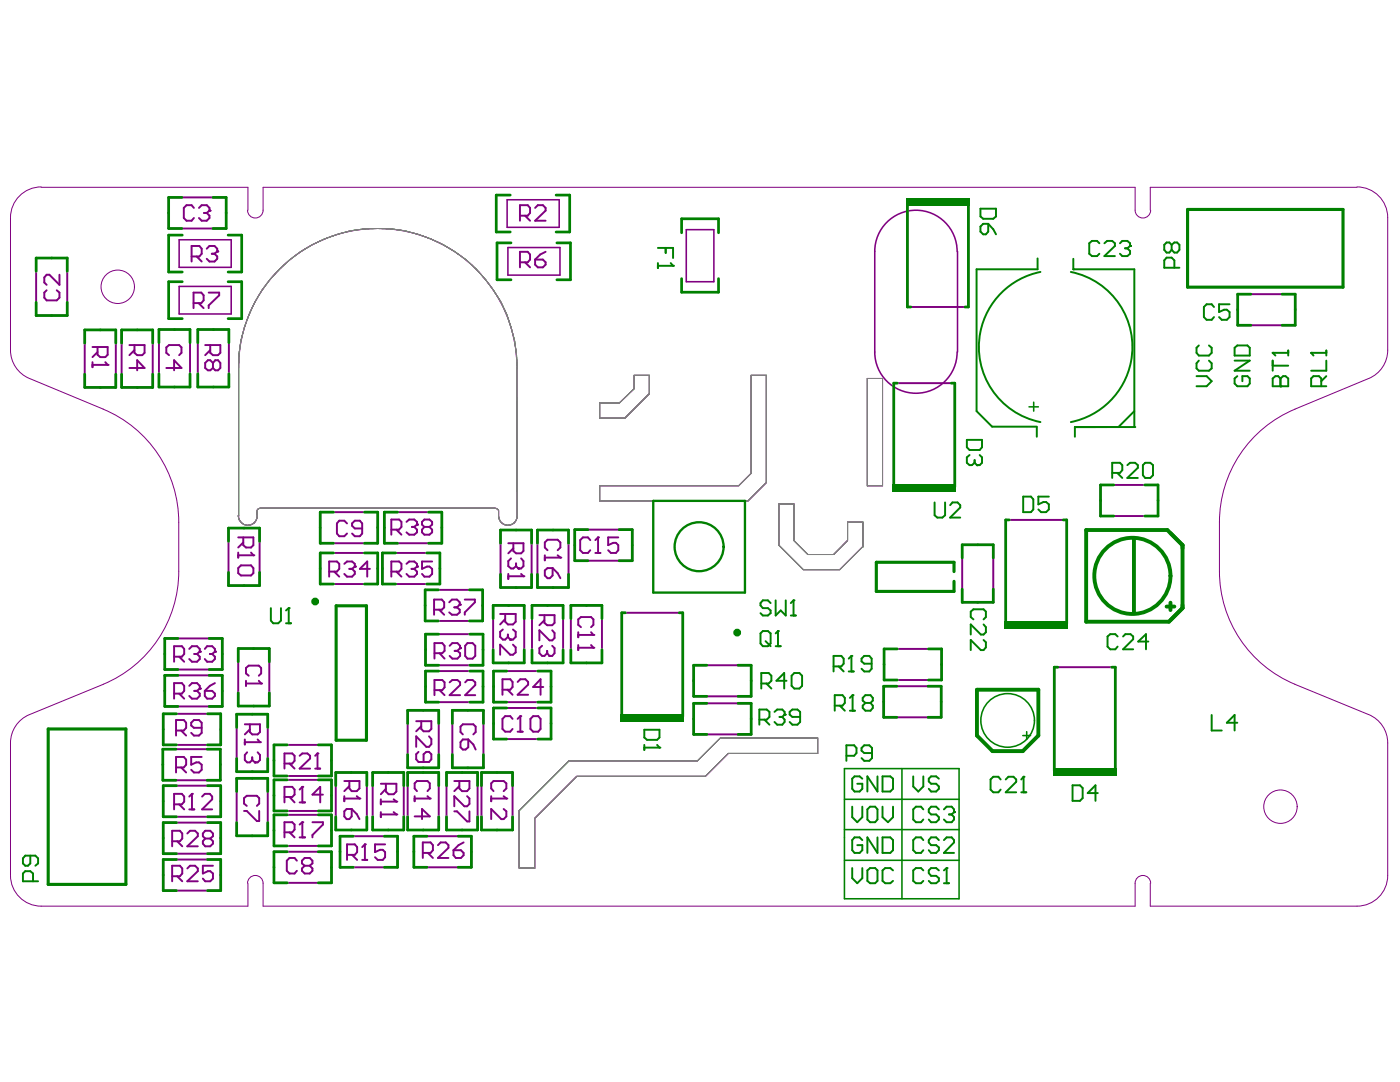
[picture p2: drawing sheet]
<svg xmlns="http://www.w3.org/2000/svg" width="279mm" height="216mm" viewBox="0 0 279 216" stroke-linecap="round" stroke-linejoin="round" font-family="sans-serif">
<path d="M55.8 53.7a27.7 27.7 0 0 1 30.2-6 27.7 27.7 0 0 1 17.1 25.7l.1 29.6a1.86 1.86 0 0 1-1.8 1.8 1.86 1.86 0 0 1-1.9-1.8v-1a.66 .66 0 0 0-.6-.6h-47a.66 .66 0 0 0-.6 .6 1.95 1.95 0 0 1-1.3 2.7 1.95 1.95 0 0 1-2.5-1.7l.1-29.6a27.4 27.4 0 0 1 8.2-19.7zM173.1 75.5h3v21.4h-3zM119.7 80.4h3.9l3-2.9v-2.6h3v3.6l-4.9 4.9h-5zM119.7 96.9h27.7l2.5-2.5v-19.5h3v21.4l-3.6 3.6h-29.6zM155.4 100.6h3v7.3l2.8 2.7h5.2l2.7-2.7v-3.7h3.1v4.9l-4.6 4.6h-7.3l-4.9-4.9zM103.6 161.7l9.9-9.9h25.7l4.6-4.6h19.4v3.1h-17.9l-4.5 4.6h-25.7l-8.4 8.4v9.9h-3.1z" fill="none" stroke="#808080" stroke-width=".2"/>
<g fill="none" stroke="#800080" stroke-width=".2">
<path d="M8.2 37.3a6.1 6.1 0 0 0-6.1 6.1v26.5a6.1 6.1 0 0 0 3.8 5.6l14.7 6.1a24.4 24.4 0 0 1 15.1 22.6v9.8a24.5 24.5 0 0 1-15.1 22.5l-14.7 6.1a6.1 6.1 0 0 0-3.8 5.6v26.5a6.1 6.1 0 0 0 6.1 6.1h41.3v-4.6M8.2 37.4h41.3v4.6M270.8 37.3a6.1 6.1 0 0 1 6.1 6.1v26.5a6.1 6.1 0 0 1-3.7 5.6l-14.8 6.1M270.8 37.4h-41.2v4.6M49.4 42a1.55 1.55 0 0 0 1.6 1.5 1.55 1.55 0 0 0 1.5-1.5v-4.6h174v4.6a1.55 1.55 0 0 0 1.6 1.5 1.55 1.55 0 0 0 1.5-1.5M173.1 75.5h3v21.4h-3zM119.7 80.4h3.9l3-2.9v-2.6h3v3.6l-4.9 4.9h-5zM119.7 96.9h27.7l2.5-2.5v-19.5h3v21.4l-3.6 3.6h-29.6zM258.4 81.6a24.4 24.4 0 0 0-15 22.6v9.8a24.4 24.4 0 0 0 15 22.5M51.3 103v-1a.62 .62 0 0 1 .6-.6h47a.62 .62 0 0 1 .6 .6 2.12 2.12 0 0 0 1.9 2.8 1.86 1.86 0 0 0 1.8-1.8M51.3 103a1.86 1.86 0 0 1-1.8 1.8 1.86 1.86 0 0 1-1.9-1.8v-29.6a27.8 27.8 0 0 1 27.8-27.8 27.8 27.8 0 0 1 27.7 27.8v29.6M155.4 100.6h3v7.3l2.8 2.7h5.2l2.7-2.7v-3.7h3.1v4.9l-4.6 4.6h-7.3l-4.9-4.9z"/>
<path d="M258.4 136.5l14.8 6.1a6.1 6.1 0 0 1 3.7 5.6v26.5a6.1 6.1 0 0 1-6.1 6.1h-41.2v-4.6M49.4 176.2a1.55 1.55 0 0 1 1.6-1.5 1.55 1.55 0 0 1 1.5 1.5v4.6h174v-4.6a1.55 1.55 0 0 1 1.6-1.5 1.55 1.55 0 0 1 1.5 1.5M103.6 161.7l9.9-9.9h25.7l4.6-4.6h19.4v3.1h-17.9l-4.5 4.6h-25.7l-8.4 8.4v9.9h-3.1z"/>
<circle cx="23.5" cy="57.2" r="3.3"/>
<circle cx="255.5" cy="161" r="3.3"/>
</g>
<path d="M101.2 39.9h10.4v5.5h-10.4zM35.8 47.8h10.3v5.5h-10.3zM35.8 57.1h10.3v5.6h-10.3zM101.4 49.4h10.4v5.5h-10.4zM137 45.8h5.5v10.4h-5.5zM174.6 50.2v20M191.1 50.2v20" fill="none" stroke="#800080" stroke-width=".31"/>
<g fill="none" stroke="#800080" stroke-width=".39">
<path d="M33.7 39.4h11.4v6.2h-11.4zM7.2 51.5h6.2v11.5h-6.2zM181.1 40.6v20.7h12.2v-20.7M247 58.7h11.5v6.2h-11.5zM16.9 65.8h6.2v11.5h-6.2zM24.3 65.8h6.2v11.5h-6.2zM31.7 65.8h6.2v11.4h-6.2zM39.5 65.8h6.2v11.4h-6.2zM178.4 97.2v-20.7h12.2v20.7M219.6 96.8h11.5v6.2h-11.5zM45.6 105.4h6.2v11.4h-6.2zM63.9 102.2h11.5v6.2h-11.5z"/>
<path d="M63.9 110.3h11.5v6.2h-11.5zM76.3 110.3h11.5v6.2h-11.5zM76.7 102.2h11.5v6.2h-11.5zM84.8 117.7h11.5v6.2h-11.5zM99.9 105.8h6.2v11.4h-6.2zM107.3 105.8h6.2v11.4h-6.2zM114.7 105.7h11.5v6.2h-11.5zM192 108.7h6.2v11.5h-6.2zM32.9 127.4h11.5v6.2h-11.5zM32.9 134.8h11.5v6.2h-11.5zM47.5 129.4h6.2v11.5h-6.2zM84.9 126.5h11.5v6.2h-11.5z"/>
<path d="M84.9 133.9h11.5v6.2h-11.5zM98.4 120.8h6.2v11.5h-6.2zM98.5 133.9h11.5v6.2h-11.5zM106.2 120.8h6.2v11.5h-6.2zM113.9 120.8h6.2v11.5h-6.2zM138.4 132.7h11.5v6.2h-11.5zM176.4 136.9h11.4v6.2h-11.4zM176.4 129.5h11.5v6.2h-11.5zM200.7 124.4v-20.7h12.2v20.7M32.5 149.5h11.5v6.2h-11.5zM32.6 142.4h11.5v6.2h-11.5zM32.6 156.8h11.5v6.2h-11.5z"/>
<path d="M47.2 142.5h6.2v11.5h-6.2zM47.2 155.3h6.2v11.5h-6.2zM54.7 148.6h11.5v6.2h-11.5zM54.7 155.6h11.5v6.2h-11.5zM67 154.1h6.2v11.5h-6.2zM74.4 154.1h6.2v11.5h-6.2zM81.4 141.7h6.2v11.5h-6.2zM81.4 154.1h6.2v11.5h-6.2zM89.1 154.1h6.2v11.5h-6.2zM90.3 141.7h6.2v11.5h-6.2zM96.1 154.1h6.2v11.5h-6.2zM98.5 141.3h11.5v6.2h-11.5z"/>
<path d="M124.1 143v-20.7h12.2v20.7M138.4 140.3h11.5v6.2h-11.5zM210.4 153.8v-20.7h12.2v20.7M32.6 164.1h11.5v6.2h-11.5zM32.6 171.5h11.5v6.2h-11.5zM54.7 162.6h11.5v6.2h-11.5zM54.7 170h11.5v6.2h-11.5zM67.9 166.9h11.4v6.2h-11.4zM82.6 166.9h11.5v6.2h-11.5z"/>
</g>
<g fill="#800080">
<path d="M123.9 142.4h12.7v1.6h-12.7z" fill-rule="evenodd"/>
<path d="M200.5 123.9h12.7v1.6h-12.7z" fill-rule="evenodd"/>
<path d="M178.1 96.6h12.8v1.6h-12.8z" fill-rule="evenodd"/>
<path d="M180.9 39.5h12.7v1.6h-12.7z" fill-rule="evenodd"/>
<path d="M210.2 153.3h12.7v1.5h-12.7z" fill-rule="evenodd"/>
</g>
<path d="M68.7 155.8h3v1.5l-.5 .6h-1l-.5-.6v-1.5M68.7 158.9v1M68.7 159.3h3M69.7 156.9l-1 1" fill="none" stroke="#800080" stroke-width=".39"/>
<circle cx="71.7" cy="159.3" r=".19" fill="#800080"/>
<path d="M71.2 158.9l.5 .4M76 156.4h3.1v1.5l-.5 .6h-1l-.6-.6v-1.5M76 159.5v1M76 160h3.1M77 157.4l-1 1.1M68.7 161.9l.5-.5h1v1.5l-.5 .5h-.5l-.5-.5zM70.2 161.4l1 1 .5 1" fill="none" stroke="#800080" stroke-width=".39"/>
<circle cx="79.1" cy="160" r=".19" fill="#800080"/>
<path d="M78.6 159.5l.5 .5M76 162v1.1M76 162.5h3.1" fill="none" stroke="#800080" stroke-width=".39"/>
<circle cx="79.1" cy="162.5" r=".19" fill="#800080"/>
<path d="M82.8 158.9v1M82.8 159.3h3M83.2 157.9l-.4-.6v-1l.4-.5h2.1l.5 .5v1l-.5 .6M78.6 162l.5 .5" fill="none" stroke="#800080" stroke-width=".39"/>
<circle cx="85.8" cy="159.3" r=".19" fill="#800080"/>
<path d="M18.5 69.2h3v1.6l-.5 .5h-1l-.5-.5v-1.6M18.5 72.3v1M18.5 72.8h3M19.5 70.2l-1 1.1M85.3 158.9l.5 .4M82.8 162.9h3l-1.6-1.5v2" fill="none" stroke="#800080" stroke-width=".39"/>
<circle cx="21.5" cy="72.8" r=".19" fill="#800080"/>
<path d="M21 72.3l.5 .5M25.8 68.9h3.1v1.5l-.5 .5h-1l-.6-.5v-1.5M25.8 73.4h3.1l-1.5-1.5v2M26.8 69.9l-1 1M99.8 122.5h3.1v1.6l-.5 .5h-1l-.6-.5v-1.6M100.8 123.5l-1 1.1M102.4 125.6l.5 .5v1l-.5 .5h-.6" fill="none" stroke="#800080" stroke-width=".39"/>
<circle cx="101.8" cy="127.6" r=".19" fill="#800080"/>
<g fill="none" stroke="#800080" stroke-width=".39">
<path d="M69.3 104.4l-.6-.5h-1l-.5 .5v2.1l.5 .5h1l.6-.5M72.3 105.4h-1.5l-.5-.5v-.5l.5-.5h1l.5 .5v2.1l-.5 .5h-1l-.5-.5M78.1 105.7h1.5l.5-.6v-1l-.5-.4h-1.5v3M79.1 105.7l1 1M81.1 104.1l.6-.4h1l.5 .4v.6M100.4 125.6l-.6 .5v1l.6 .5h.4l.6-.5M101.4 127.1l.4 .5M101.4 126.6v.5M102.4 128.6l.5 .6v1l-.5 .4h-.6l-2-2v2M59.3 171.7l-.5-.5h-1l-.6 .5v2.1l.6 .5h1l.5-.5M60.8 172.7l-.5-.4v-.6l.5-.5h1l.6 .5v.6l-.6 .4M60.8 172.7l-.5 .6v.5l.5 .5h1l.6-.5v-.5l-.6-.6"/>
<path d="M60.8 172.7h1"/>
</g>
<circle cx="83.2" cy="104.7" r=".19" fill="#800080"/>
<g fill="none" stroke="#800080" stroke-width=".39">
<path d="M9.3 57.9l-.5 .5v1l.5 .5h2l.6-.5v-1l-.6-.5M11.9 54.8v2l-2.1-2h-.5l-.5 .6v1l.5 .4M103.8 43h1.5l.5-.5v-1l-.5-.6h-1.5v3.1M104.8 43l1 1M106.8 41.5l.5-.6h1l.6 .6v.5l-2.1 2h2.1M82.2 105.1h.5M82.7 105.1l.5 .6v.5l-.5 .5h-1l-.6-.5M83.2 104.7l-.5 .4M84.7 105.1h1M84.7 105.1l-.5 .6v.5l.5 .5h1l.5-.5v-.5l-.5-.6M84.7 105.1l-.5-.4v-.6l.5-.4h1l.5 .4v.6l-.5 .4M56.8 152.4h1.5l.5-.6v-1l-.5-.5h-1.5v3.1"/>
<path d="M57.8 152.4l1 1M59.8 150.8l.5-.5h1l.6 .5v.5l-2.1 2.1h2.1M62.9 153.4h1M63.4 150.3v3.1M48.7 161.8h.5l2.1 2h.4v-2M49.2 160.8l-.5-.5v-1l.5-.5h2.1l.4 .5v1l-.4 .5"/>
</g>
<circle cx="63.4" cy="150.3" r=".19" fill="#800080"/>
<path d="M49.1 135.8v1.1M49.1 136.4h3M49.6 134.8l-.5-.4v-1.1l.5-.5h2.1l.4 .5v1.1l-.4 .4M63.4 150.3l-.5 .5" fill="none" stroke="#800080" stroke-width=".39"/>
<circle cx="52.1" cy="136.4" r=".19" fill="#800080"/>
<path d="M47.5 107.2h3.1v1.6l-.5 .4h-1l-.6-.4v-1.6M47.5 110.3v1M47.5 110.8h3.1M48.5 108.2l-1 1M51.7 135.8l.4 .6" fill="none" stroke="#800080" stroke-width=".39"/>
<circle cx="50.6" cy="110.8" r=".19" fill="#800080"/>
<path d="M47.5 113.4l.6-.6h2l.5 .6v1l-.5 .4h-2l-.6-.4zM50.1 110.3l.5 .5M69.3 170.6h1.5l.5-.6v-1l-.5-.5h-1.5v3.1M70.3 170.6l1 1M72.3 171.6h1M72.8 168.5v3.1" fill="none" stroke="#800080" stroke-width=".39"/>
<circle cx="72.8" cy="168.5" r=".19" fill="#800080"/>
<path d="M65.7 114.1h1.5l.5-.6v-1l-.5-.5h-1.5v3.1M66.7 114.1l1 1M68.7 112.5l.6-.5h1l.5 .5v.5M72.8 168.5l-.5 .5M76.9 168.5h-2.1v1.5l1-.4h.6l.5 .4v1l-.5 .6h-1l-.6-.6" fill="none" stroke="#800080" stroke-width=".39"/>
<circle cx="70.8" cy="113" r=".19" fill="#800080"/>
<path d="M69.7 113.5h.6M70.3 113.5l.5 .6v.4l-.5 .6h-1l-.6-.6M70.8 113l-.5 .5M73.8 113.5h-2l1.5-1.5v3.1M78.1 114.1h1.5l.5-.6v-1l-.5-.5h-1.5v3.1M79.1 114.1l1 1M81.1 112.5l.6-.5h1l.5 .5v.5" fill="none" stroke="#800080" stroke-width=".39"/>
<circle cx="83.2" cy="113" r=".19" fill="#800080"/>
<path d="M82.1 113.5h.6M82.7 113.5l.5 .6v.4l-.5 .6h-1l-.6-.6M83.2 113l-.5 .5M86.2 112h-2v1.5l1-.5h.5l.5 .5v1l-.5 .6h-1l-.5-.6M98 158.9v1M98 159.3h3.1M98.5 157.9l-.5-.6v-1l.5-.5h2l.6 .5v1l-.6 .6" fill="none" stroke="#800080" stroke-width=".39"/>
<circle cx="101.1" cy="159.3" r=".19" fill="#800080"/>
<path d="M90.7 155.8h3v1.5l-.5 .6h-1l-.5-.6v-1.5M91.7 156.9l-1 1M93.2 158.9l.5 .4v1.1l-.5 .5h-.5l-2-2v2M100.5 158.9l.6 .4M102.3 143.4l-.5-.5h-1l-.5 .5v2.1l.5 .5h1l.5-.5M103.3 146h1M103.8 142.9v3.1M90.7 161.9h.5l2 2h.5v-2M100.5 161.4l.6 .5v1l-.6 .5h-.5l-2-2v2" fill="none" stroke="#800080" stroke-width=".39"/>
<circle cx="103.8" cy="142.9" r=".19" fill="#800080"/>
<path d="M108.7 110.8v1M108.7 111.3h3.1M109.3 109.8l-.6-.6v-1l.6-.5h2l.5 .5v1l-.5 .6M100.3 137.6h1.5l.5-.5v-1l-.5-.6h-1.5v3.1M101.3 137.6l1 1M103.3 136.1l.5-.6h1.1l.5 .6v.5l-2.1 2h2.1M108.4 137.1h-2l1.5-1.6v3.1M103.8 142.9l-.5 .5M105.9 143.4l.5-.5h1l.5 .5v2.1l-.5 .5h-1l-.5-.5z" fill="none" stroke="#800080" stroke-width=".39"/>
<circle cx="111.8" cy="111.3" r=".19" fill="#800080"/>
<path d="M101.4 108.4h3.1v1.5l-.5 .5h-1l-.6-.5v-1.5M102.4 109.4l-1 1M104 111.4l.5 .6v1l-.5 .4h-.5M108.7 113.8l.6-.4h1v1.4l-.6 .6h-.4l-.6-.6zM110.3 113.4l1 1 .5 1M111.3 110.8l.5 .5" fill="none" stroke="#800080" stroke-width=".39"/>
<circle cx="103.5" cy="113.4" r=".19" fill="#800080"/>
<path d="M101.4 114.5v1M101.4 115h3.1M102 111.4l-.6 .6v1l.6 .4h.4l.6-.4M103 113l.5 .4M103 112.4v.6" fill="none" stroke="#800080" stroke-width=".39"/>
<circle cx="104.5" cy="115" r=".19" fill="#800080"/>
<path d="M103.8 52.3h1.5l.5-.5v-1l-.5-.6h-1.5v3.1M104.8 52.3l1 1M106.8 51.8h1.5l.6 .5v.5l-.6 .5h-1l-.5-.5zM108.9 50.2l-1.1 .6-1 1M104 114.5l.5 .5M117.8 107.8l-.5-.6h-1l-.5 .6v2l.5 .5h1l.5-.5M118.8 110.3h1M119.4 107.2v3.1" fill="none" stroke="#800080" stroke-width=".39"/>
<circle cx="119.4" cy="107.2" r=".19" fill="#800080"/>
<path d="M33.2 73.4h3l-1.5-1.5v2M33.7 70.9l-.5-.5v-1.1l.5-.4h2.1l.4 .4v1.1l-.4 .5M119.4 107.2l-.6 .6M123.4 107.2h-2v1.6l1-.5h.5l.5 .5v1l-.5 .5h-1l-.5-.5M48.9 144.5h3v1.6l-.5 .4h-1.1l-.4-.4v-1.6M48.9 147.6v1M48.9 148.1h3M49.9 145.5l-1 1" fill="none" stroke="#800080" stroke-width=".39"/>
<circle cx="51.9" cy="148.1" r=".19" fill="#800080"/>
<path d="M51.4 147.6l.5 .5M51.4 150.1l.5 .6v1l-.5 .4h-.5" fill="none" stroke="#800080" stroke-width=".39"/>
<circle cx="50.9" cy="152.1" r=".19" fill="#800080"/>
<g fill="none" stroke="#800080" stroke-width=".39">
<path d="M40.9 68.9h3.1v1.5l-.5 .5h-1l-.5-.5v-1.5M42 69.9l-1.1 1M42.5 72.4l.5-.5h.5l.5 .5v1l-.5 .5h-.5l-.5-.5M42.5 72.4l-.5-.5h-.5l-.6 .5v1l.6 .5h.5l.5-.5M42.5 72.4v1M107.6 122.7h3.1v1.6l-.5 .5h-1l-.5-.5v-1.6M108.7 123.7l-1.1 1.1M110.2 125.8l.5 .5v1l-.5 .5h-.5l-2.1-2v2M110.2 128.9l.5 .4v1l-.5 .6h-.5M49.3 150.1l-.4 .6v1l.4 .4h.6l.4-.4M50.3 151.7l.6 .4M50.3 151.1v.6"/>
<path d="M83.1 143.9h3v1.6l-.5 .4h-1.1l-.4-.4v-1.6M83.5 150l-.4 .5v1l.4 .5h2.1l.5-.5v-1l-.5-.5h-.5l-.6 .5v1.5M84.1 144.9l-1 1M85.6 146.9l.5 .6v1l-.5 .5h-.5l-2-2.1v2.1M92.4 146.5l-.5-.4v-1.1l.5-.5h2.1l.4 .5v1.1l-.4 .4M92.4 147.6h1.1v1.5l-.6 .5h-.5l-.5-.5v-1zM93.5 147.6l1 1 .4 1"/>
</g>
<circle cx="109.7" cy="130.9" r=".19" fill="#800080"/>
<path d="M108.2 128.9l-.6 .4v1l.6 .6h.5l.5-.6M109.2 130.3l.5 .6M109.2 129.9v.4M115.4 126.2v1M115.4 126.7h3M115.9 125.1l-.5-.4v-1.1l.5-.5h2.1l.4 .5v1.1l-.4 .4" fill="none" stroke="#800080" stroke-width=".39"/>
<circle cx="118.4" cy="126.7" r=".19" fill="#800080"/>
<path d="M115.4 128.7v1M115.4 129.3h3M118 126.2l.4 .5" fill="none" stroke="#800080" stroke-width=".39"/>
<circle cx="118.4" cy="129.3" r=".19" fill="#800080"/>
<path d="M118 128.7l.4 .6M56.8 166.1h1.5l.5-.6v-1l-.5-.4h-1.5v3M57.8 166.1l1 1M59.8 167.1h1.1M60.3 164.1v3" fill="none" stroke="#800080" stroke-width=".39"/>
<circle cx="60.3" cy="164.1" r=".19" fill="#800080"/>
<path d="M38.3 158.4v3.1M34.4 167.9h1.5l.5-.6v-1l-.5-.5h-1.5v3.1M34.7 160.5h1.6l.5-.5v-1.1l-.5-.5h-1.6v3.1M35.4 167.9l1 1M35.8 160.5l1 1M37.4 166.3l.5-.5h1l.6 .5v.6l-2.1 2h2.1M37.8 161.5h1M40.9 167.3l-.4-.4v-.6l.4-.5h1.1l.5 .5v.6l-.5 .4M40.9 167.3l-.4 .6v.4l.4 .6h1.1l.5-.6v-.4l-.5-.6M40.9 167.3h1.1M60.3 164.1l-.5 .4M62.4 164.1h2v.4l-2 2.1v.5" fill="none" stroke="#800080" stroke-width=".39"/>
<circle cx="38.3" cy="158.4" r=".19" fill="#800080"/>
<path d="M86.7 130.3h1.6l.4-.4v-1l-.4-.6h-1.6v3.1M87.7 130.3l1 1.1M89.7 128.9l.6-.6h1l.5 .6v.4M38.3 158.4l-.5 .5M40.3 158.9l.6-.5h1l.4 .5v.6l-2 2h2" fill="none" stroke="#800080" stroke-width=".39"/>
<circle cx="91.8" cy="129.3" r=".19" fill="#800080"/>
<path d="M34.7 131h1.6l.5-.5v-1l-.5-.6h-1.6v3.1M35.8 131l1 1M37.8 129.5l.5-.6h1l.6 .6v.5M90.7 129.9h.6M91.3 129.9l.5 .4v.6l-.5 .5h-1l-.6-.5M91.8 129.3l-.5 .6M93.3 128.3h1l.5 .6v2l-.5 .5h-1l-.5-.5v-2z" fill="none" stroke="#800080" stroke-width=".39"/>
<circle cx="39.9" cy="130" r=".19" fill="#800080"/>
<path d="M38.8 130.5h.5M39.3 130.5l.6 .5v.5l-.6 .5h-1l-.5-.5M39.9 130l-.6 .5M40.9 129.5l.4-.6h1l.6 .6v.5" fill="none" stroke="#800080" stroke-width=".39"/>
<circle cx="42.9" cy="130" r=".19" fill="#800080"/>
<path d="M38.7 41.5l-.5-.6h-1l-.5 .6v2l.5 .5h1l.5-.5M39.7 41.5l.6-.6h1l.5 .6v.5M41.9 130.5h.4M42.3 130.5l.6 .5v.5l-.6 .5h-1l-.4-.5M42.9 130l-.6 .5" fill="none" stroke="#800080" stroke-width=".39"/>
<circle cx="41.8" cy="42" r=".19" fill="#800080"/>
<path d="M40.7 42.5h.6M41.3 42.5l.5 .5v.5l-.5 .5h-1l-.6-.5M41.8 42l-.5 .5M35.1 153.1h1.6l.4-.5v-1l-.4-.6h-1.6v3.1M36.1 153.1l1 1M40.3 151h-2.1v1.6l1-.5h.5l.6 .5v1l-.6 .5h-1l-.5-.5M56.8 159h1.5l.5-.4v-1l-.5-.6h-1.5v3.1M57.8 159l1 1.1M60.3 157v3.1M59.8 160.1h1.1" fill="none" stroke="#800080" stroke-width=".39"/>
<circle cx="60.3" cy="157" r=".19" fill="#800080"/>
<g fill="none" stroke="#800080" stroke-width=".39">
<path d="M34.7 138.4h1.6l.5-.5v-1l-.5-.6h-1.6v3.1M35.8 138.4l1 1M37.8 136.9l.5-.6h1l.6 .6v.5M86.7 137.7h1.6l.4-.5v-1l-.4-.5h-1.6v3M87.7 137.7l1 1M89.7 136.2l.6-.5h1l.5 .5v.5l-2.1 2h2.1M92.8 136.2l.5-.5h1l.5 .5v.5l-2 2h2M35.1 145.8h1.6l.4-.6v-1l-.4-.5h-1.6v3.1M36.1 145.8l1 1M40.3 145.2h-1.6l-.5-.4v-.6l.5-.5h1l.6 .5v2l-.6 .6h-1l-.5-.6M60.3 157l-.5 .6M64.4 158.6h-2l1.5-1.6v3.1"/>
<path d="M84.4 170.2h1.5l.5-.6v-1l-.5-.5h-1.5v3.1M85.4 170.2l1 1M87.4 168.6l.5-.5h1.1l.5 .5v.6l-2.1 2h2.1M90.5 169.6h1.5l.5 .6v.5l-.5 .5h-1l-.5-.5zM92.5 168.1l-1 .5-1 1"/>
</g>
<circle cx="39.9" cy="137.4" r=".19" fill="#800080"/>
<path d="M38.8 137.9h.5M39.3 137.9l.6 .5v.5l-.6 .5h-1l-.5-.5M39.9 137.4l-.6 .5M40.9 137.9h1.4l.6 .5v.5l-.6 .5h-1l-.4-.5zM42.9 136.3l-1 .6-1 1M86.6 121.7h1.6l.4-.5v-1l-.4-.6h-1.6v3.1M87.6 121.7l1 1M89.7 120.2l.5-.6h1l.5 .6v.4" fill="none" stroke="#800080" stroke-width=".39"/>
<circle cx="91.7" cy="120.6" r=".19" fill="#800080"/>
<g fill="none" stroke="#800080" stroke-width=".39">
<path d="M38.2 51.2h1.6l.5-.6v-1l-.5-.5h-1.6v3.1M39.2 51.2l1.1 1M41.3 49.6l.5-.5h1l.6 .5v.6M41.6 58.4h2.1v.5l-2.1 2v.6M38.6 60.5h1.6l.4-.6v-1l-.4-.5h-1.6v3.1M39.6 60.5l1 1M92.8 119.6h2v.6l-2 2v.5M90.7 121.2h.5M91.2 121.2l.5 .5v.5l-.5 .5h-1l-.5-.5M91.7 120.6l-.5 .6M34.4 174.8h1.5l.5-.5v-1l-.5-.6h-1.5v3.2M35.4 174.8l1 1.1"/>
<path d="M37.4 173.3l.5-.6h1l.6 .6v.5l-2.1 2.1h2.1M42.5 172.7h-2v1.6l1-.5h.5l.5 .5v1l-.5 .6h-1.1l-.4-.6"/>
</g>
<circle cx="43.4" cy="50.2" r=".19" fill="#800080"/>
<path d="M42.3 50.6h.5M42.8 50.6l.6 .6v.4l-.6 .6h-1l-.5-.6M43.4 50.2l-.6 .4" fill="none" stroke="#800080" stroke-width=".39"/>
<path d="M174.6 50.2a8.2 8.2 0 0 1 8.2-8.2 8.2 8.2 0 0 1 8.2 8.2M174.6 70.2a8.2 8.2 0 0 0 8.2 8.3 8.2 8.2 0 0 0 8.2-8.3" fill="none" stroke="#800080" stroke-width=".31"/>
<path d="M55.8 53.7a27.7 27.7 0 0 1 30.2-6 27.7 27.7 0 0 1 17.1 25.7l.1 29.6a1.86 1.86 0 0 1-1.8 1.8 1.86 1.86 0 0 1-1.9-1.8v-1a.66 .66 0 0 0-.6-.6h-47a.66 .66 0 0 0-.6 .6 1.95 1.95 0 0 1-1.3 2.7 1.95 1.95 0 0 1-2.5-1.7l.1-29.6a27.4 27.4 0 0 1 8.2-19.7zM173.1 75.5h3v21.4h-3zM119.7 80.4h3.9l3-2.9v-2.6h3v3.6l-4.9 4.9h-5zM119.7 96.9h27.7l2.5-2.5v-19.5h3v21.4l-3.6 3.6h-29.6zM155.4 100.6h3v7.3l2.8 2.7h5.2l2.7-2.7v-3.7h3.1v4.9l-4.6 4.6h-7.3l-4.9-4.9zM103.6 161.7l9.9-9.9h25.7l4.6-4.6h19.4v3.1h-17.9l-4.5 4.6h-25.7l-8.4 8.4v9.9h-3.1z" fill="none" stroke="#808080" stroke-width=".2"/>
<g fill="none" stroke="#008000" stroke-width=".54">
<path d="M99 38.9h2.8M7.2 51.5h3.1M45.5 54.3h2.7M45.5 56.2h2.7M45.5 46.9h2.7M99 46.3h2.8M99.2 55.8h2.8M99.2 48.5h2.8M7.2 60.3v2.7h3.1M13.4 60.3v2.7M16.9 65.8v2.7M20 77.3h3.1"/>
<path d="M20 65.8h3.1v2.7M31.7 77.2h3.1M34.8 65.8h-3.1v2.6M37.9 65.8v2.6M39.5 65.8v2.6M45.5 63.6h2.7M45.7 65.8v2.6M181.1 61.3h.7M192.6 61.3h.7M45.6 114.2v2.6h3.1M45.6 105.4h3.1M51.8 114.2v2.6"/>
<path d="M63.9 116.5h2.6M63.9 108.4h2.6M66.5 110.3h-2.6v3.1M66.5 102.2h-2.6v3.1M75.4 102.2v3.1M75.4 110.3v3.1M76.3 116.5h2.7M76.7 108.4h2.6M79 110.3h-2.7v3.1M79.3 102.2h-2.6v3.1M87.8 110.3v3.1M88.2 102.2v3.1"/>
<path d="M93.7 117.7h2.6M99.9 114.6v2.6h3.1M99.9 105.8h3.1M106.1 114.6v2.6M107.3 114.6v2.6h3.1M107.3 105.8h3.1M113.5 114.6v2.6M114.7 108.8v3.1M126.2 108.8v3.1M195.1 108.7h-3.1v2.6M198.2 108.7v2.6M200.7 103.7h.7"/>
<path d="M212.2 103.7h.7M32.9 133.6h2.6M35.5 134.8h-2.6v3.1M35.5 127.4h-2.6v3.1M44.4 127.4v3.1M44.4 134.8v3.1M47.5 129.4v2.6M50.6 129.4h3.1v2.6M84.8 120.8v3.1M84.9 133.9v3.1M93.8 133.9h2.6v3.1M96.3 120.8v3.1h-2.6"/>
<path d="M107.3 133.9h2.7v3.1M109.3 120.8h-3.1v2.6M112.4 120.8v2.6M113.9 120.8v2.6M120.1 120.8v2.6M124.1 122.3h.7M176.4 136.9h2.6M32.5 152.6v3.1h2.6M32.5 149.5h2.6M32.6 145.5v3.1h2.6M32.6 159.9v3.1h2.6M32.6 156.8h2.6"/>
<path d="M32.6 142.4h2.6M32.9 141h2.6M44 152.6v3.1M44.1 145.5v3.1M44.1 159.9v3.1M50.3 154h3.1M50.3 155.3h3.1M50.3 142.5h3.1M50.6 140.9h3.1M54.7 151.7v3.1M54.7 158.7v3.1M63.5 148.6h2.7"/>
<path d="M63.5 155.6h2.7M66.2 151.7v3.1h-2.7M66.2 158.7v3.1h-2.7M67 154.1v2.7M70.1 154.1h3.1v2.7M77.5 154.1h-3.1v2.7M80.6 154.1v2.7M81.4 153.2h3.1M84.5 154.1h-3.1v2.7M84.5 141.7h-3.1v2.7M87.6 141.7v2.7M87.6 154.1v2.7"/>
<path d="M89.1 154.1v2.7M90.3 141.7v2.7M93.4 153.2h3.1M93.4 141.7h3.1v2.7M93.8 140.1h2.6M95.3 154.1v2.7M96.1 154.1v2.7M99.2 154.1h3.1v2.7M107.3 140.1h2.7M107.3 147.5h2.7M107.3 141.3h2.7v3.1M138.4 146.5h2.7"/>
<path d="M141.1 140.3h-2.7v3.1M149.9 140.3v3.1M176.4 140v3.1h2.6M187.8 140v3.1M32.6 177.7h2.6M32.6 170.3h2.6M35.2 171.5h-2.6v3.1M35.2 164.1h-2.6v3.1M44.1 164.1v3.1M44.1 171.5v3.1M47.2 164.1v2.7M53.4 164.1v2.7h-3.1"/>
<path d="M54.7 165.7v3.1M63.5 162.6h2.7M66.2 165.7v3.1h-2.7M70.1 165.6h3.1M74.4 165.6h3.1M76.7 173.1h2.6M76.7 166.9h2.6M81.4 165.6h3.1M82.6 173.1h2.6M82.6 166.9h2.6M99.2 165.6h3.1"/>
</g>
<path d="M190.4 116v2" fill="none" stroke="#008000" stroke-width=".62"/>
<path d="M204.9 146v1.6" fill="none" stroke="#008000" stroke-width=".31"/>
<path d="M206.9 85.2v2M214.5 85.2v2" fill="none" stroke="#008000" stroke-width=".39"/>
<circle cx="214.2" cy="53.7" r=".19" fill="#008000"/>
<path d="M222.3 96.8h-2.7v3.1M219.6 103h2.7" fill="none" stroke="#008000" stroke-width=".54"/>
<g fill="#008000">
<circle cx="220.7" cy="85.2" r=".19"/>
<circle cx="226.4" cy="85.2" r=".19"/>
</g>
<path d="M216.8 105.8h16.2l3 3v12.5l-2.7 2.8h-16.5zM226.3 107.5v14.7M195 137.6h12.2v9.2l-3.1 3.1h-6l-3.1-3.1zM232.8 121h1.6M233.6 120.3v1.4" fill="none" stroke="#008000" stroke-width=".78"/>
<g fill="none" stroke="#008000" stroke-width=".54">
<path d="M36.3 39.4h-2.6v6.2h2.6M42.5 39.4h2.6v6.2h-2.6M99 38.9v7.4M111 38.9h2.7v7.4h-2.7M7.2 51.5v2.6M10.3 51.5h3.1v2.6M36.4 46.9h-2.7v7.4h2.7M36.4 56.2h-2.7v7.4h2.7M48.2 46.9v7.4M48.2 56.2v7.4M99.2 48.5v7.3M111.1 48.5h2.8v7.3h-2.8"/>
<path d="M136 46.4v-2.7h7.4v2.7M136 55.6v2.7h7.4v-2.7M181.1 40.6v20.7M193.3 40.6v20.7M249.6 58.7h-2.6v6.2h2.6M255.9 58.7h2.6v6.2h-2.6M10.3 63h3.1M16.9 74.7v2.6h3.1M16.9 65.8h3.1M23.1 74.7v2.6M24.3 74.7v2.6h6.2v-2.6M24.3 68.5v-2.7h6.2v2.7"/>
<path d="M31.7 74.6v2.6M34.8 65.8h3.1M37.9 74.6v2.6h-3.1M39.5 74.6v2.6h6.2v-2.6M39.5 65.8h6.2M179.1 76.5h-.7v20.7M189.9 76.5h.7v20.7M219.6 99.9v3.1M228.5 96.8h2.6v6.2h-2.6M45.6 105.4v2.6M48.7 105.4h3.1v2.6M48.7 116.8h3.1"/>
<path d="M63.9 105.3v3.1M63.9 113.4v3.1M72.7 110.3h2.7M72.7 102.2h2.7M75.4 105.3v3.1h-2.7M75.4 113.4v3.1h-2.7M76.3 113.4v3.1M76.7 105.3v3.1M85.2 110.3h2.6M85.5 102.2h2.7M87.5 117.7h-2.7v3.1M87.8 113.4v3.1h-2.6"/>
<path d="M88.2 105.3v3.1h-2.7M96.3 117.7v3.1M99.9 105.8v2.6M103 105.8h3.1v2.6M103 117.2h3.1M107.3 105.8v2.6M110.4 105.8h3.1v2.6M110.4 117.2h3.1M114.7 111.9h2.6M117.3 105.7h-2.6v3.1M123.5 105.7h2.7v3.1M123.5 111.9h2.7"/>
<path d="M192 117.5v2.7h6.2v-2.7M195.1 108.7h3.1M200.7 103.7v20.7M212.9 103.7v20.7M32.9 130.5v3.1M32.9 137.9v3.1M41.7 134.8h2.7M41.7 127.4h2.7M44.4 130.5v3.1h-2.7M44.4 137.9v3.1h-2.7M47.5 138.2v2.7h3.1M47.5 129.4h3.1"/>
<path d="M53.7 138.2v2.7M84.8 123.9h2.7M84.9 137v3.1h2.7M84.9 133.9h2.7M87.6 126.5h-2.7v6.2h2.7M93.8 126.5h2.6v6.2h-2.6M96.4 137v3.1M98.4 129.6v2.7h6.2v-2.7M98.4 123.4v-2.6h6.2v2.6M101.1 133.9h-2.6v6.2h2.6M106.2 129.6v2.7h6.2v-2.7M109.3 120.8h3.1"/>
<path d="M110 137v3.1M113.9 129.6v2.7h6.2v-2.7M113.9 120.8h6.2M124.1 122.3v20.7M135.6 122.3h.7v20.7M141.1 132.7h-2.7v6.2h2.7M147.3 132.7h2.6v6.2h-2.6M176.4 136.9v3.1M179.1 129.5h-2.7v6.2h2.7M185.2 136.9h2.6v3.1M185.3 129.5h2.6v6.2h-2.6M211.1 133.1h-.7v20.7"/>
<path d="M221.9 133.1h.7v20.7M32.5 149.5v3.1M32.6 142.4v3.1M32.6 156.8v3.1M41.3 149.5h2.7v3.1M41.3 155.7h2.7M41.4 142.4h2.7v3.1M41.4 156.8h2.7v3.1M41.4 148.6h2.7M47.2 151.3v2.7h3.1M50.3 142.5h-3.1v2.6M50.3 155.3h-3.1v2.6"/>
<path d="M53.4 142.5v2.6M53.4 151.3v2.7M53.4 155.3v2.6M54.7 154.8h2.6M57.3 148.6h-2.6v3.1M57.3 155.6h-2.6v3.1M66.2 148.6v3.1M66.2 155.6v3.1M67 154.1h3.1M77.5 154.1h3.1M81.4 150.6v2.6M84.5 154.1h3.1"/>
<path d="M84.5 141.7h3.1M87.6 150.6v2.6h-3.1M89.1 154.1h6.2M90.3 150.6v2.6h3.1M90.3 141.7h3.1M96.1 154.1h3.1M96.5 150.6v2.6M101.1 141.3h-2.6v6.2h2.6M110 144.4v3.1M138.4 143.4v3.1M147.3 140.3h2.6M149.9 143.4v3.1h-2.6"/>
<path d="M185.2 143.1h2.6M32.6 167.2v3.1M32.6 174.6v3.1M41.4 171.5h2.7M41.4 164.1h2.7M41.4 163h2.7M44.1 167.2v3.1h-2.7M44.1 174.6v3.1h-2.7M47.2 166.8h3.1M54.7 168.8h2.6M54.7 161.8h2.6M57.3 162.6h-2.6v3.1"/>
<path d="M57.3 170h-2.6v6.2h2.6M63.5 170h2.7v6.2h-2.7M66.2 162.6v3.1M67 163v2.6h3.1M70.5 166.9h-2.6v6.2h2.6M73.2 163v2.6M74.4 163v2.6M79.3 166.9v6.2M80.6 163v2.6h-3.1M81.4 163v2.6M82.6 166.9v6.2M87.6 163v2.6h-3.1"/>
<path d="M89.1 163v2.6h6.2v-2.6M91.4 166.9h2.7v6.2h-2.7M96.1 163v2.6h3.1M102.3 163v2.6"/>
</g>
<path d="M130.4 99.9h18.3v18.3h-18.3z" fill="none" stroke="#008000" stroke-width=".47"/>
<path d="M168.5 153.4h22.9v25.9h-22.9zM168.5 159.5h22.9M180 153.4v25.9M204.1 146.8h1.6M168.5 171.7h22.9M168.5 165.5h22.9" fill="none" stroke="#008000" stroke-width=".31"/>
<path d="M237 41.8h31v15.5h-31zM190.4 114.1v-1.9h-15.5v5.8h15.5M67.1 120.9h6v26.8h-6zM9.6 145.5h15.5v31h-15.5z" fill="none" stroke="#008000" stroke-width=".62"/>
<path d="M207.1 51.6v2.1h-12.2v28.3l3.1 3.1h8.9M214.2 51.6v2.1h12.2v31.5h-11.9M226.4 82l-3.1 3.1" fill="none" stroke="#008000" stroke-width=".39"/>
<g fill="#008000">
<path d="M123.9 142.4h12.7v1.6h-12.7z" fill-rule="evenodd"/>
<path d="M200.5 123.9h12.7v1.6h-12.7z" fill-rule="evenodd"/>
<path d="M178.1 96.6h12.8v1.6h-12.8z" fill-rule="evenodd"/>
<path d="M180.9 39.5h12.7v1.6h-12.7z" fill-rule="evenodd"/>
<path d="M210.2 153.3h12.7v1.5h-12.7z" fill-rule="evenodd"/>
</g>
<path d="M205.4 81.2h1.8M206.3 80.3v1.7" fill="none" stroke="#008000" stroke-width=".31"/>
<path d="M131.3 49.5h3v2M131.3 52.5v1M131.3 53h3M132.9 49.5v1" fill="none" stroke="#008000" stroke-width=".39"/>
<circle cx="134.3" cy="53" r=".19" fill="#008000"/>
<path d="M133.9 52.5l.4 .5M193 87.8h3v1.4l-.5 .6h-2l-.5-.6zM195.5 90.8l.5 .5v1l-.5 .5h-.5" fill="none" stroke="#008000" stroke-width=".39"/>
<circle cx="195" cy="92.8" r=".19" fill="#008000"/>
<g fill="none" stroke="#008000" stroke-width=".39">
<path d="M261.7 70.4h3M263.7 77.1v-1.6l-.5-.4h-1.1l-.4 .4v1.6h3M264.7 75.1l-1 1M264.7 72v2h-3M264.7 69.9v1M193.5 90.8l-.5 .5v1l.5 .5h.5l.5-.5M194.5 92.3l.5 .5M194.5 91.8v.5M194.3 123.6l-.6-.5v-1.1l.6-.4h2l.5 .4v1.1l-.5 .5M196.3 124.6l.5 .5v1.1l-.5 .4h-.6l-2-2v2M196.3 127.7l.5 .5v1l-.5 .5h-.6l-2-2v2M241.8 142.7v3.1h2"/>
<path d="M246.9 144.2h-2.1l1.6-1.5v3.1"/>
</g>
<circle cx="261.7" cy="70.4" r=".19" fill="#008000"/>
<path d="M261.7 70.4l.4 .5M54.1 121.3v2.5l.4 .6h1l.6-.6v-2.5M57.1 124.4h1M57.6 121.3v3.1" fill="none" stroke="#008000" stroke-width=".39"/>
<circle cx="57.6" cy="121.3" r=".19" fill="#008000"/>
<path d="M57.6 121.3l-.5 .5M128.6 145.6h3v1.6l-.5 .4h-2l-.5-.4zM128.6 148.6v1M128.6 149.2h3" fill="none" stroke="#008000" stroke-width=".39"/>
<circle cx="131.6" cy="149.2" r=".19" fill="#008000"/>
<path d="M219.4 48.5l-.5-.4h-1l-.5 .4v2.1l.5 .5h1l.5-.5M220.4 48.5l.6-.4h1l.5 .4v.6l-2.1 2h2.1M223.5 48.5l.5-.4h1l.5 .4v.6M151.9 136.4h1.5l.5-.6v-1l-.5-.5h-1.5v3.1M152.9 136.4l1 1M157 135.8h-2l1.5-1.5v3.1M158 134.8l.5-.5h1l.6 .5v2.1l-.6 .5h-1l-.5-.5zM131.1 148.6l.5 .6" fill="none" stroke="#008000" stroke-width=".39"/>
<circle cx="225.5" cy="49.1" r=".19" fill="#008000"/>
<path d="M224.5 49.5h.5M225 49.5l.5 .6v.5l-.5 .5h-1l-.5-.5M225.5 49.1l-.5 .4M242.3 61.3l-.5-.6h-1l-.5 .6v2l.5 .5h1l.5-.5M245.4 60.7h-2.1v1.6l1-.5h.5l.6 .5v1l-.6 .5h-1l-.5-.5M151.8 126.4l.4-.5h1l.6 .5v2l-.6 .5h-1l-.4-.5zM152.8 127.9l1 1M154.8 128.9h1M155.3 125.9v3" fill="none" stroke="#008000" stroke-width=".39"/>
<circle cx="155.3" cy="125.9" r=".19" fill="#008000"/>
<path d="M155.3 125.9l-.5 .5M151.5 143.6h1.5l.6-.5v-1.1l-.6-.4h-1.5v3M152.5 143.6l1.1 1M154.6 142l.5-.4h1l.5 .4v.6" fill="none" stroke="#008000" stroke-width=".39"/>
<circle cx="156.6" cy="142.6" r=".19" fill="#008000"/>
<g fill="none" stroke="#008000" stroke-width=".39">
<path d="M170.2 138.7v3.1M155.6 143.1h.5M156.1 143.1l.5 .5v.5l-.5 .5h-1l-.5-.5M156.6 142.6l-.5 .5M159.7 143.1h-1.6l-.5-.5v-.6l.5-.4h1l.6 .4v2.1l-.6 .5h-1l-.5-.5M166.6 140.8h1.5l.5-.5v-1l-.5-.6h-1.5v3.1M167.6 140.8l1 1M168.9 150.8h1.6l.4-.5v-1l-.4-.6h-1.6v3.1M169.6 141.8h1M172.1 155.4l-.5-.5h-1.1l-.4 .5v2l.4 .5h1.1l.5-.5v-1h-1M174 150.3h-1.5l-.6-.5v-.5l.6-.6h1l.5 .6v2l-.5 .5h-1l-.6-.5M175.1 154.9v3l-2-3v3"/>
<path d="M176.1 154.9h1.6l.5 .5v2l-.5 .5h-1.6zM182.3 154.9v2l1 1 1-1v-2M187.4 155.4l-.6-.5h-1l-.4 .5v.5l.4 .5h1l.6 .5v.5l-.6 .5h-1l-.4-.5M170.1 161v2.1l1 1 1-1v-2.1M172.1 167.6l-.5-.5h-1.1l-.4 .5v2l.4 .6h1.1l.5-.6v-1h-1M173.1 161.5l.5-.5h1.1l.4 .5v2l-.4 .6h-1.1l-.5-.6zM175.1 167.1v3.1l-2-3.1v3.1M176.1 167.1h1.6l.5 .5v2l-.5 .6h-1.6zM176.1 161v2.1l1.1 1 1-1v-2.1"/>
</g>
<circle cx="170.2" cy="138.7" r=".19" fill="#008000"/>
<path d="M166.4 133h1.5l.5-.6v-1l-.5-.5h-1.5v3.1M167.4 133l1 1M169.4 134h1M169.9 130.9v3.1M170.2 138.7l-.6 .6M172.7 140.3l-.5-.5v-.5l.5-.6h1l.5 .6v.5l-.5 .5M172.7 140.3l-.5 .5v.5l.5 .5h1l.5-.5v-.5l-.5-.5M172.7 140.3h1" fill="none" stroke="#008000" stroke-width=".39"/>
<circle cx="169.9" cy="130.9" r=".19" fill="#008000"/>
<path d="M169.9 130.9l-.5 .5M174 132.4h-1.5l-.6-.4v-.6l.6-.5h1l.5 .5v2l-.5 .6h-1l-.6-.6M199.7 155.5l-.5-.5h-1l-.5 .5v2.1l.5 .5h1l.5-.5M200.7 155.5l.6-.5h1l.5 .5v.5l-2.1 2.1h2.1M203.8 158.1h1M204.3 155v3.1" fill="none" stroke="#008000" stroke-width=".39"/>
<circle cx="204.3" cy="155" r=".19" fill="#008000"/>
<g fill="none" stroke="#008000" stroke-width=".39">
<path d="M195.7 41.6h3.1v1.6l-.6 .5h-2l-.5-.5zM195.7 45.2l.5-.5h1v1.5l-.4 .6h-.6l-.5-.6zM197.2 44.7l1 1 .6 1.1M204.2 99.1h1.6l.4 .5v2.1l-.4 .5h-1.6zM209.3 99.1h-2.1v1.5l1-.4h.6l.5 .4v1.1l-.5 .5h-1l-.6-.5M222 94.4h1.5l.5-.6v-1l-.5-.5h-1.5v3.1M223 94.4l1 1M225 92.8l.5-.5h1l.6 .5v.6l-2.1 2h2.1M228.1 92.8l.5-.5h1l.5 .5v2l-.5 .6h-1l-.5-.6zM154.8 119.8v3l1-1 1 1v-3M158.4 119.8v3M153.8 120.3l-.6-.5h-1l-.4 .5v.5l.4 .5h1l.6 .5v.6l-.6 .4h-1l-.4-.4"/>
<path d="M157.8 122.8h1M223 127l-.4-.5h-1l-.6 .5v2l.6 .6h1l.4-.6M224.1 127l.5-.5h1l.5 .5v.5l-2 2.1h2M229.2 128h-2l1.5-1.5v3.1M204.3 155l-.5 .5M214.1 156.7h1.4l.6 .5v2.1l-.6 .5h-1.4zM219.1 158.3h-2l1.5-1.6v3.1M6 170.7v1.6l-.4 .4h-.6l-.4-.4v-1l.4-.6h2.1l.5 .6v1l-.5 .4M6.6 175.9v-1.6l-.6-.5h-1l-.4 .5v1.6h3"/>
</g>
<circle cx="158.4" cy="119.8" r=".19" fill="#008000"/>
<g fill="none" stroke="#008000" stroke-width=".39">
<path d="M233.8 48.9l-.4-.5h-.6l-.4 .5v1l.4 .5h.6l.4-.5M233.8 48.9l.6-.5h.5l.5 .5v1l-.5 .5h-.5l-.6-.5M233.8 48.9v1M234.4 53.4v-1.4l-.6-.6h-1l-.4 .6v1.4h3M238.8 75.1h2l1 1-1 1h-2M239.3 72l-.5 .5v1l.5 .5h2l.5-.5v-1l-.5-.5M239.3 68.9l-.5 .5v1l.5 .5h2l.5-.5v-1l-.5-.5M246.4 72h3l-3 2h3M246.4 69.4l.5-.5h2l.5 .5v1.5h-3zM246.9 75.1l-.5 .4v1l.5 .6h2l.5-.6v-1l-.5-.4h-1v1M254 77.1h3.1v-1.6l-.5-.4h-.5l-.6 .4v1.6M158.4 119.8l-.6 .5"/>
<path d="M170.1 173.2v2l1 1 1-1v-2M173.1 173.7l.5-.5h1.1l.4 .5v2.1l-.4 .4h-1.1l-.5-.4zM178.2 173.7l-.5-.5h-1l-.6 .5v2.1l.6 .4h1l.5-.4"/>
</g>
<circle cx="255.5" cy="77.1" r=".19" fill="#008000"/>
<path d="M254 77.1v-1.6l.5-.4h.6l.4 .4v1.6M254 72v2M254 73h3.1M254 70.4h3.1M257.1 69.9v1" fill="none" stroke="#008000" stroke-width=".39"/>
<circle cx="254" cy="70.4" r=".19" fill="#008000"/>
<path d="M254 70.4l.5 .5M184.3 167.6l-.5-.5h-1l-.5 .5v2l.5 .6h1l.5-.6M184.3 161.5l-.5-.5h-1l-.5 .5v2l.5 .6h1l.5-.6M187.4 167.6l-.6-.5h-1l-.4 .5v.5l.4 .5h1l.6 .5v.5l-.6 .6h-1l-.4-.6M187.4 161.5l-.6-.5h-1l-.4 .5v.5l.4 .5h1l.6 .6v.4l-.6 .6h-1l-.4-.6M188.4 167.6l.5-.5h1l.5 .5v.5l-2 2.1h2M188.4 161.5l.5-.5h1l.5 .5v.5" fill="none" stroke="#008000" stroke-width=".39"/>
<circle cx="190.4" cy="162" r=".19" fill="#008000"/>
<path d="M186.5 100.3v2.5l.6 .5h1l.5-.5v-2.5M189.6 100.8l.5-.5h1l.5 .5v.5l-2 2h2M184.3 173.7l-.5-.5h-1l-.5 .5v2.1l.5 .4h1l.5-.4M187.4 173.7l-.6-.5h-1l-.4 .5v.5l.4 .6h1l.6 .4v.6l-.6 .4h-1l-.4-.4M188.4 176.2h1M188.9 173.2v3M189.4 162.5h.5M189.9 162.5l.5 .6v.4l-.5 .6h-1l-.5-.6M190.4 162l-.5 .5" fill="none" stroke="#008000" stroke-width=".39"/>
<circle cx="188.9" cy="173.2" r=".19" fill="#008000"/>
<path d="M207.6 54.3a15.3 15.3 0 0 0-12.2 14.9 15.3 15.3 0 0 0 12.2 15M213.7 54.3a15.3 15.3 0 0 1 12.3 14.9 15.3 15.3 0 0 1-12.3 15M188.9 173.2l-.5 .5" fill="none" stroke="#008000" stroke-width=".39"/>
<g fill="none" stroke="#008000" stroke-width=".78">
<circle cx="226" cy="114.9" r="7.6"/>
<circle cx="62.9" cy="120" r=".39"/>
<circle cx="147.1" cy="126.2" r=".39"/>
</g>
<circle cx="201.1" cy="143.8" r="5.4" fill="none" stroke="#008000" stroke-width=".31"/>
<circle cx="139.5" cy="109.1" r="4.9" fill="none" stroke="#008000" stroke-width=".47"/>
</svg>
